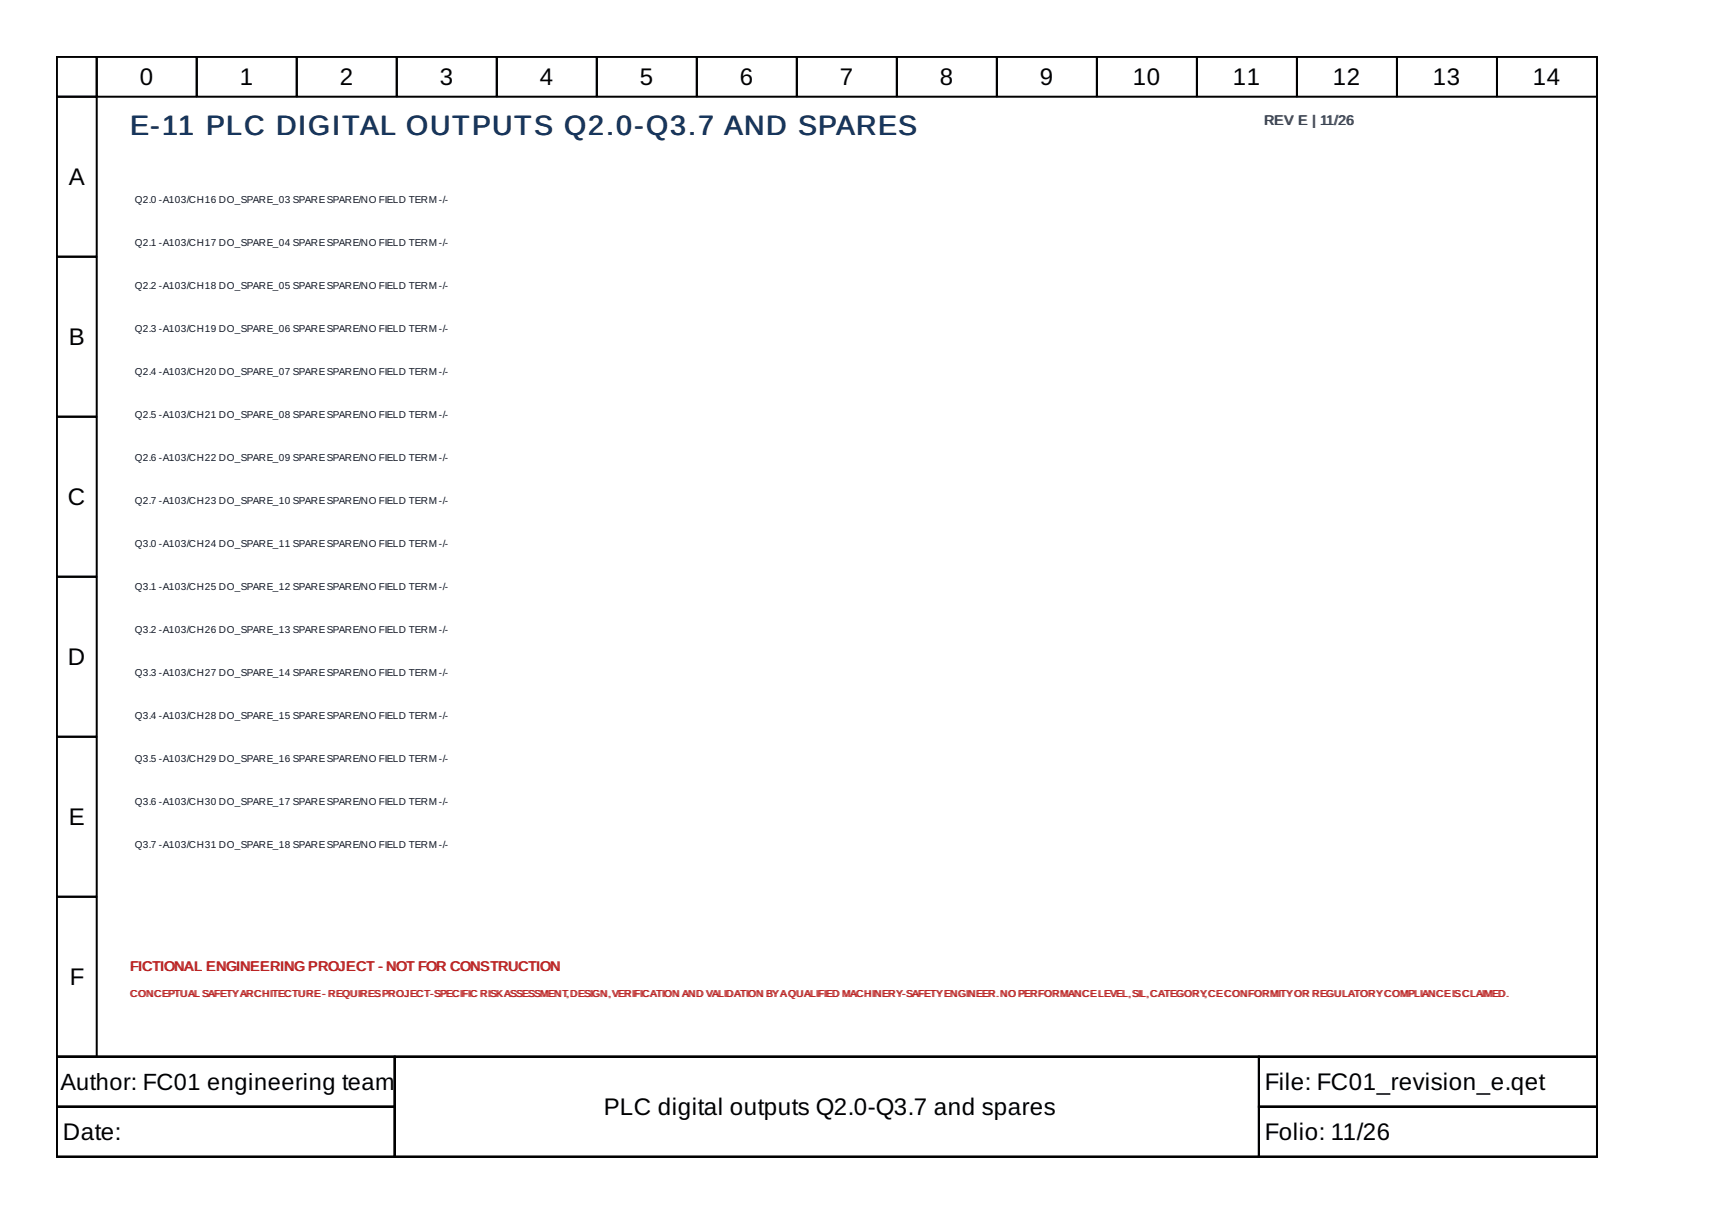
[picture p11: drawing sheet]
<svg xmlns="http://www.w3.org/2000/svg" width="297mm" height="210mm" viewBox="0 0 297 210" stroke-linecap="round" stroke-linejoin="round" font-family="sans-serif">
<defs><g id="words">
<text font-size="4.8" fill="#17365d" x="22.4" y="23.3">E-11 PLC DIGITAL OUTPUTS Q2.0-Q3.7 AND SPARES</text>
<g font-size="4.1">
<text x="24.1" y="14.6">0</text>
<text x="41.4" y="14.6">1</text>
<text x="58.6" y="14.6">2</text>
<text x="75.9" y="14.6">3</text>
<text x="93.2" y="14.6">4</text>
<text x="110.4" y="14.6">5</text>
<text x="127.7" y="14.6">6</text>
<text x="145" y="14.6">7</text>
<text x="162.2" y="14.6">8</text>
<text x="179.5" y="14.6">9</text>
<text x="195.5" y="14.6">10</text>
<text x="212.8" y="14.6">11</text>
<text x="230.1" y="14.6">12</text>
<text x="247.3" y="14.6">13</text>
<text x="264.6" y="14.6">14</text>
<text x="11.9" y="31.9">A</text>
<text x="11.9" y="59.5">B</text>
<text x="11.7" y="87.1">C</text>
<text x="11.7" y="114.7">D</text>
<text x="11.9" y="142.4">E</text>
<text x="12" y="170">F</text>
<text x="218.3" y="188.1">File: FC01_revision_e.qet</text>
<text x="10.8" y="196.7">Date:</text>
<text x="104.2" y="192.4">PLC digital outputs Q2.0-Q3.7 and spares</text>
<text x="218.3" y="196.7">Folio: 11/26</text>
</g>
<text font-size="4" x="10.5" y="188.1">Author: FC01 engineering team</text>
<g font-size="2.4" fill="#374151">
<text x="218.2" y="21.5">REV E</text>
<text x="218.3" y="21.5">REV E || 11/26</text>
<text x="228" y="21.5">11/26</text>
</g>
<g font-size="2.4" fill="#b91c1c">
<text x="22.4" y="167.6">FICTIONAL ENGINEERINGPROJECT --NOT FOR CONSTRUCTION</text>
<text x="22.6" y="167.6">FICTIONAL ENGINEERING PROJECT</text>
<text x="66.8" y="167.6">NOT FOR CONSTRUCTION</text>
</g>
<g font-size="1.7" fill="#111827">
<text x="23.3" y="35">Q2.0 -A103/CH16 DO_SPARE_03 SPARESPARE/NO FIELD TERM-/-</text>
<text x="23.3" y="42.4">Q2.1 -A103/CH17 DO_SPARE_04 SPARESPARE/NO FIELD TERM-/-</text>
<text x="23.3" y="49.8">Q2.2 -A103/CH18 DO_SPARE_05 SPARESPARE/NO FIELD TERM-/-</text>
<text x="23.3" y="57.3">Q2.3 -A103/CH19 DO_SPARE_06 SPARESPARE/NO FIELD TERM-/-</text>
<text x="23.3" y="64.7">Q2.4 -A103/CH20 DO_SPARE_07 SPARESPARE/NO FIELD TERM-/-</text>
<text x="23.3" y="72.1">Q2.5 -A103/CH21 DO_SPARE_08 SPARESPARE/NO FIELD TERM-/-</text>
<text x="23.3" y="79.5">Q2.6 -A103/CH22 DO_SPARE_09 SPARESPARE/NO FIELD TERM-/-</text>
<text x="23.3" y="87">Q2.7 -A103/CH23 DO_SPARE_10 SPARESPARE/NO FIELD TERM-/-</text>
<text x="23.3" y="94.4">Q3.0 -A103/CH24 DO_SPARE_11 SPARESPARE/NO FIELD TERM-/-</text>
<text x="23.3" y="101.8">Q3.1 -A103/CH25 DO_SPARE_12 SPARESPARE/NO FIELD TERM-/-</text>
<text x="23.3" y="109.2">Q3.2 -A103/CH26 DO_SPARE_13 SPARESPARE/NO FIELD TERM-/-</text>
<text x="23.3" y="116.6">Q3.3 -A103/CH27 DO_SPARE_14 SPARESPARE/NO FIELD TERM-/-</text>
<text x="23.3" y="124.1">Q3.4 -A103/CH28 DO_SPARE_15 SPARESPARE/NO FIELD TERM-/-</text>
<text x="23.3" y="131.5">Q3.5 -A103/CH29 DO_SPARE_16 SPARESPARE/NO FIELD TERM-/-</text>
<text x="23.3" y="138.9">Q3.6 -A103/CH30 DO_SPARE_17 SPARESPARE/NO FIELD TERM-/-</text>
<text x="23.3" y="146.3">Q3.7 -A103/CH31 DO_SPARE_18 SPARESPARE/NO FIELD TERM-/-</text>
</g>
<g font-size="1.7" fill="#b91c1c">
<text x="22.4" y="172.1">C ONC EPTUAL SAFETYAR CH ITECTU RE -R EQUIR ESPR OJEC T-SPEC FIC R ISKASSESSMEN T DESIGN ,VER FICATION AND VALIDATION BYA QUALIFIED MACH INER Y-SAFETY ENGIN EER..N OPER FORMAN CE LEVEL,SIL, CATEGOR YCE CON FORMITY OR R EGULATOR YC OMPLIANC EIIS CLAIMED .</text>
<text x="22.6" y="172.1">CON CEPTU ALSAFETY ARC HITEC TUR E- REQU IRES PROJ ECT-SPECIIFIC RISK ASSESSMENT,,D ESIGN, VERIIFIC ATION AN D VALID ATION BY AQU ALIFIED MAC HIN ERY-SAFETYEN GINEER NO PERFOR MANC ELEVEL, SIL,C ATEGORY,,C EC ONFOR MITYOR REGU LATORY COMPLIAN CE SC LAIMED.</text>
</g>
</g></defs>
<g fill="none" stroke="#000" stroke-width=".35">
<path d="M9.8 9.8h265.8v172.6h-265.8zM9.8 9.8h6.9v6.9h-6.9zM9.8 16.7h6.9v27.6h-6.9zM16.7 9.8h17.3v6.9h-17.3zM34 9.8h17.2v6.9h-17.2zM51.2 9.8h17.3v6.9h-17.3zM68.5 9.8h17.2v6.9h-17.2zM85.7 9.8h17.3v6.9h-17.3zM103 9.8h17.3v6.9h-17.3zM120.3 9.8h17.2v6.9h-17.2zM137.5 9.8h17.3v6.9h-17.3zM154.8 9.8h17.3v6.9h-17.3z"/>
<path d="M172.1 9.8h17.2v6.9h-17.2zM189.3 9.8h17.3v6.9h-17.3zM206.6 9.8h17.2v6.9h-17.2zM223.8 9.8h17.3v6.9h-17.3zM241.1 9.8h17.3v6.9h-17.3zM258.4 9.8h17.2v6.9h-17.2zM9.8 44.3h6.9v27.6h-6.9zM9.8 71.9h6.9v27.7h-6.9zM9.8 99.6h6.9v27.6h-6.9zM9.8 127.2h6.9v27.6h-6.9zM9.8 154.8h6.9v27.6h-6.9zM9.8 182.4h265.8v17.3h-265.8z"/>
<path d="M9.8 182.4h58.3v8.6h-58.3zM9.8 191h58.3v8.7h-58.3zM68.1 182.4h149.2v17.3h-149.2zM217.3 182.4h58.3v8.6h-58.3zM217.3 191h58.3v8.7h-58.3z"/>
</g>
<use href="#words"/>
</svg>
